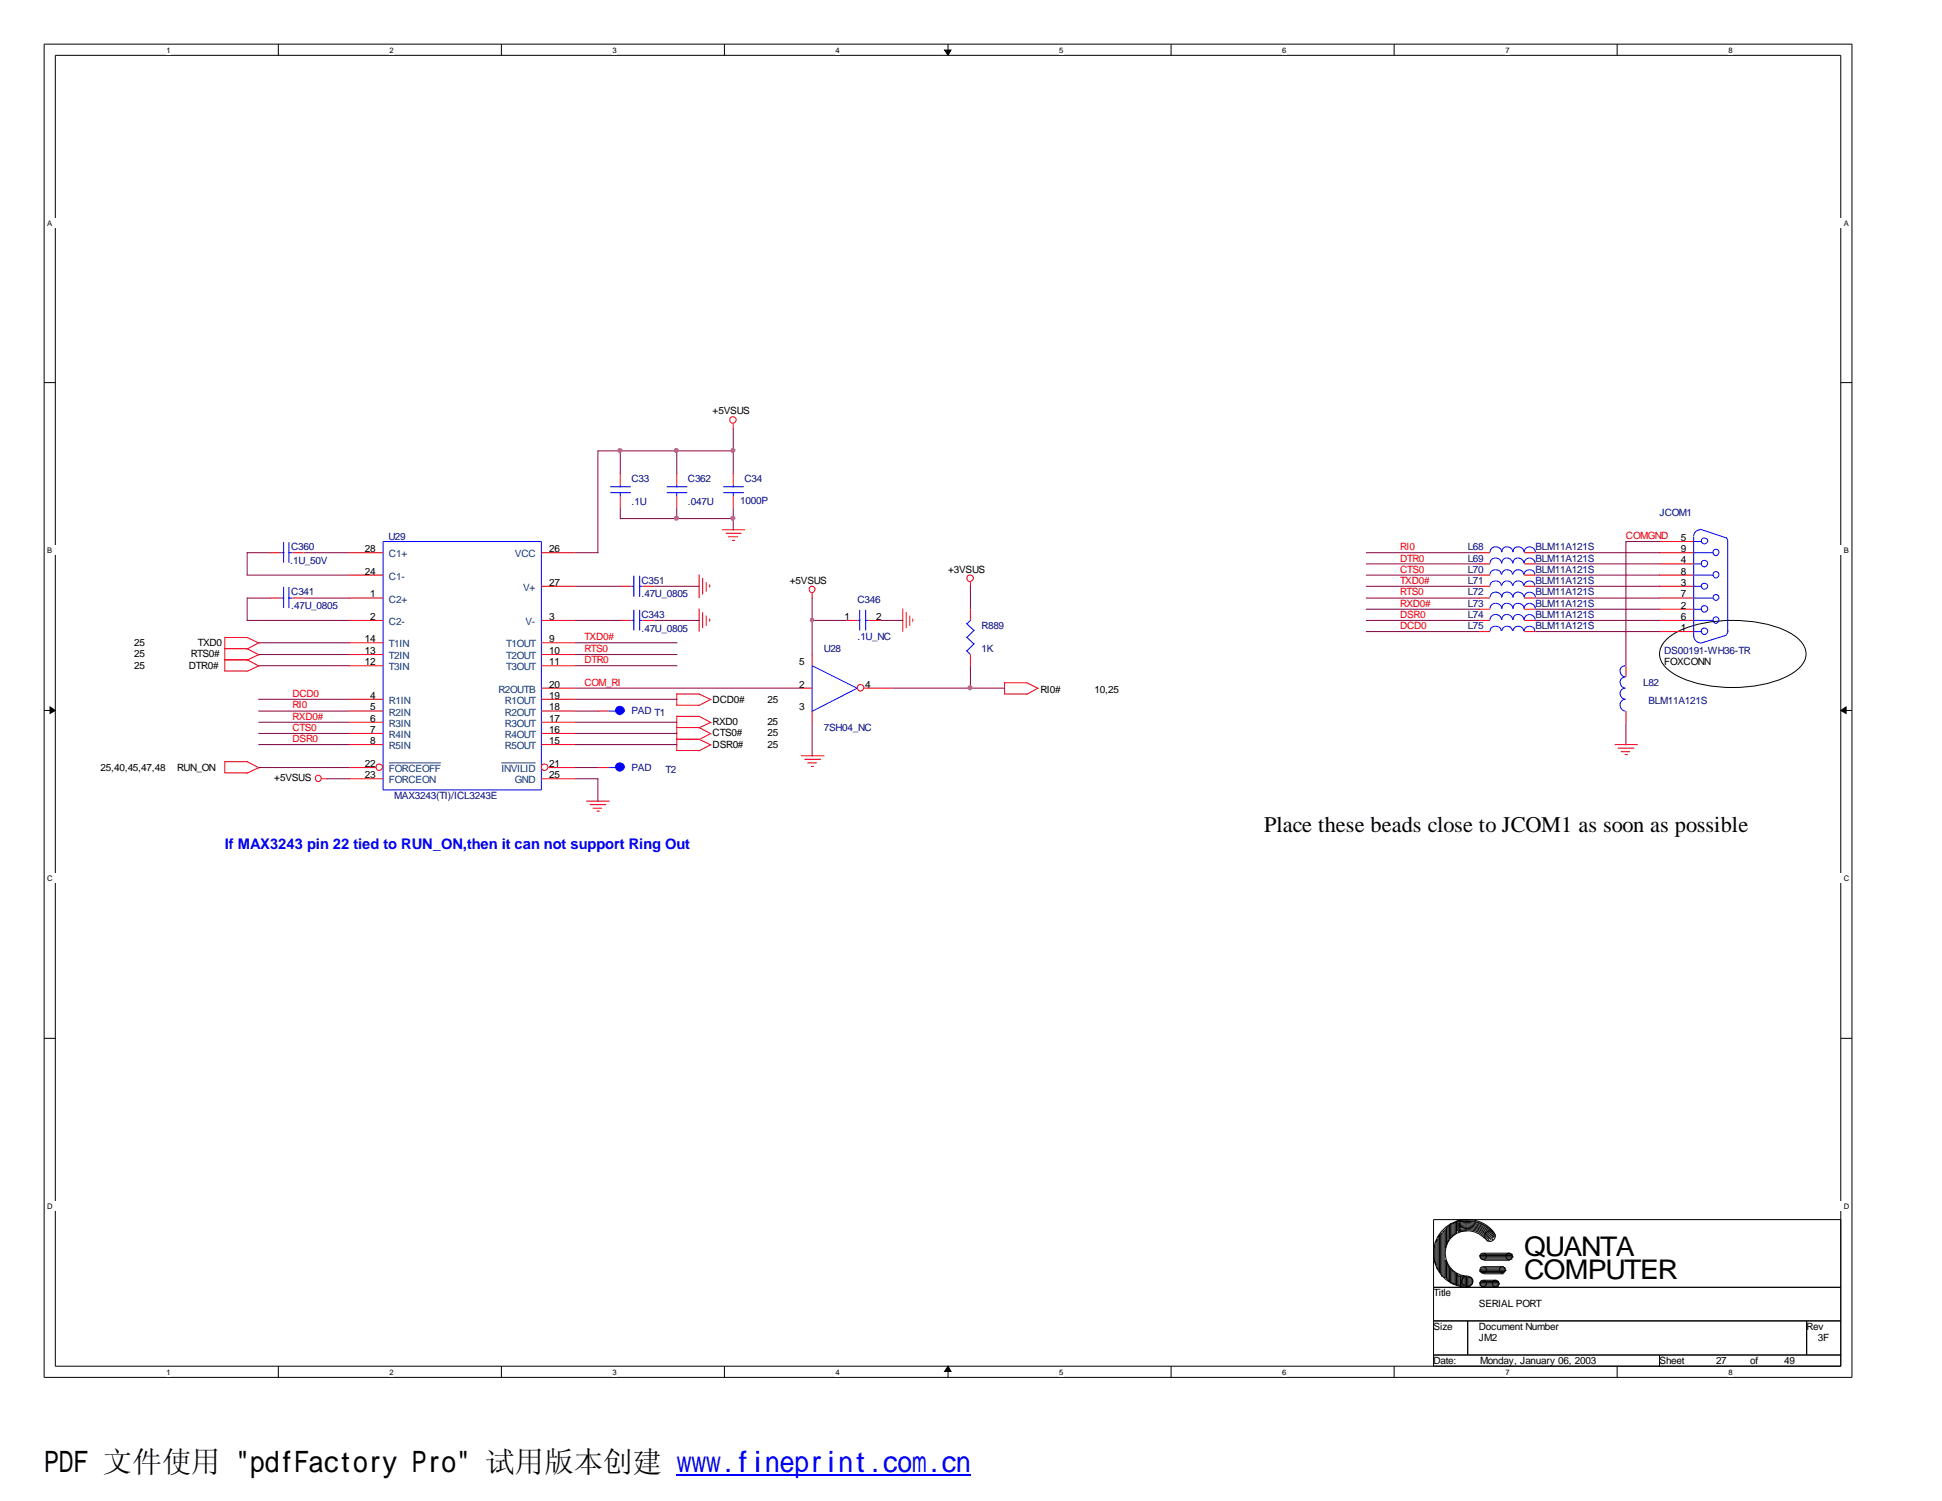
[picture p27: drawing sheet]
<svg xmlns="http://www.w3.org/2000/svg" width="279mm" height="216mm" viewBox="0 0 279 216" stroke-linecap="round" stroke-linejoin="round" font-family="sans-serif">
<defs><g id="words">
<text font-size="4.2" x="6.3" y="211.7">PDF 文件使用 &quot;pdfFactory Pro&quot; 试用版本创建 www.fineprint.com.cn</text>
<g font-size="3.9">
<text x="219.3" y="180.6">QUANTA</text>
<text x="219.3" y="184">COMPUTER</text>
</g>
<text font-size="3.2" x="181.9" y="119.7">Place these beads close to JCOM1 as soon as possible</text>
<text font-size="2.1" fill="#00f" x="32.3" y="122.2">If MAX3243 pin 22 tied to RUN_ON,then it can not support Ring Out</text>
<g font-size="1.4">
<text x="102.5" y="59.6">+5VSUS</text>
<text x="241.8" y="77.8">5</text>
<text x="52.5" y="79.4">28</text>
<text x="52.5" y="82.6">24</text>
<text x="79" y="79.4">26</text>
<text x="113.6" y="84">+5VSUS</text>
<text x="136.4" y="82.4">+3VSUS</text>
<text x="241.8" y="79.4">9</text>
<text x="241.8" y="81">4</text>
<text x="241.8" y="82.6">8</text>
<text x="53.3" y="85.9">1</text>
<text x="53.3" y="89.2">2</text>
<text x="79" y="89.2">3</text>
<text x="79" y="84.2">27</text>
<text x="121.5" y="89.2">1</text>
<text x="126.1" y="89.2">2</text>
<text x="241.8" y="84.2">3</text>
<text x="241.8" y="85.9">7</text>
<text x="241.8" y="87.5">2</text>
<text x="241.8" y="89.2">6</text>
<text x="19.3" y="93">25</text>
<text x="19.3" y="94.6">25</text>
<text x="27.4" y="94.6">RTS0#</text>
<text x="28.4" y="93">TXD0</text>
<text x="52.5" y="92.4">14</text>
<text x="52.5" y="94.1">13</text>
<text x="52.5" y="95.7">12</text>
<text x="79" y="92.4">9</text>
<text x="79" y="94.1">10</text>
<text x="79" y="95.7">11</text>
<text x="115" y="95.7">5</text>
<text x="239.4" y="95.7">FOXCONN</text>
<text x="241.8" y="90.8">1</text>
<text x="19.3" y="96.2">25</text>
<text x="27.2" y="96.2">DTR0#</text>
<text x="53.3" y="100.5">4</text>
<text x="79" y="100.5">19</text>
<text x="79" y="98.9">20</text>
<text x="102.5" y="101.1">DCD0#</text>
<text x="110.4" y="101.1">25</text>
<text x="115" y="98.9">2</text>
<text x="124.5" y="98.9">4</text>
<text x="149.7" y="99.7">RI0#</text>
<text x="157.5" y="99.7">10,25</text>
<text x="53.3" y="102.2">5</text>
<text x="53.3" y="103.8">6</text>
<text x="53.3" y="105.4">7</text>
<text x="53.3" y="107">8</text>
<text x="79" y="102.2">18</text>
<text x="79" y="103.8">17</text>
<text x="79" y="105.4">16</text>
<text x="79" y="107">15</text>
<text x="102.5" y="104.3">RXD0</text>
<text x="102.5" y="105.9">CTS0#</text>
<text x="102.5" y="107.6">DSR0#</text>
<text x="110.4" y="104.3">25</text>
<text x="110.4" y="105.9">25</text>
<text x="110.4" y="107.6">25</text>
<text x="115" y="102.2">3</text>
<text x="14.5" y="110.8">25,40,45,47,48</text>
<text x="25.5" y="110.8">RUN_ON</text>
<text x="39.5" y="112.3">+5VSUS</text>
<text x="52.5" y="110.3">22</text>
<text x="52.5" y="111.9">23</text>
<text x="79" y="111.9">25</text>
<text x="79" y="110.3">21</text>
<text x="206.2" y="186.4">Title</text>
<text x="206.2" y="191.3">Size</text>
<text x="212.8" y="188">SERIAL PORT</text>
<text x="212.8" y="191.3">Document Number</text>
<text x="259.9" y="191.3">Rev</text>
<text x="206.2" y="196.2">Date:</text>
<text x="212.8" y="193">JM2</text>
<text x="212.9" y="196.2">Monday, January 06, 2003</text>
<text x="238.8" y="196.2">Sheet</text>
<text x="246.9" y="196.2">27</text>
<text x="251.8" y="196.2">of</text>
<text x="256.7" y="196.2">49</text>
<text x="261.5" y="193">3F</text>
</g>
<g font-size="1.4" fill="#000080">
<text x="90.8" y="69.3">C33</text>
<text x="99" y="69.3">C362</text>
<text x="107.1" y="69.3">C34</text>
<text x="55.9" y="77.6">U29</text>
<text x="90.8" y="72.6">.1U</text>
<text x="99" y="72.6">.047U</text>
<text x="106.5" y="72.5">1000P</text>
<text x="238.8" y="74.3">JCOM1</text>
<text x="41.7" y="81.1">.1U_50V</text>
<text x="41.9" y="79.2">C360</text>
<text x="92.3" y="84">C351</text>
<text x="211.2" y="84">L71</text>
<text x="211.2" y="79.2">L68</text>
<text x="211.2" y="80.8">L69</text>
<text x="211.2" y="82.4">L70</text>
<text x="220.9" y="84">BLM11A121S</text>
<text x="220.9" y="79.2">BLM11A121S</text>
<text x="220.9" y="80.8">BLM11A121S</text>
<text x="220.9" y="82.4">BLM11A121S</text>
<text x="41.9" y="85.6">C341</text>
<text x="41.9" y="87.5">.47U_0805</text>
<text x="92.3" y="85.9">.47U_0805</text>
<text x="92.3" y="88.9">C343</text>
<text x="123.4" y="86.8">C346</text>
<text x="211.2" y="85.6">L72</text>
<text x="211.2" y="87.3">L73</text>
<text x="211.2" y="88.9">L74</text>
<text x="220.9" y="85.6">BLM11A121S</text>
<text x="220.9" y="87.3">BLM11A121S</text>
<text x="220.9" y="88.9">BLM11A121S</text>
<text x="92.3" y="90.8">.47U_0805</text>
<text x="118.5" y="93.7">U28</text>
<text x="123.4" y="92.1">.1U_NC</text>
<text x="141.2" y="90.5">R889</text>
<text x="141.2" y="93.7">1K</text>
<text x="211.2" y="90.5">L75</text>
<text x="220.9" y="90.5">BLM11A121S</text>
<text x="239.4" y="94.1">DS00191-WH36-TR</text>
<text x="236.4" y="98.6">L82</text>
<text x="237.2" y="101.3">BLM11A121S</text>
<text x="90.8" y="102.7">PAD T1</text>
<text x="118.5" y="105.2">7SH04_NC</text>
<text x="90.8" y="110.8">PAD</text>
<text x="95.8" y="111.2">T2</text>
<text x="56.7" y="114.9">MAX3243(TI)/ICL3243E</text>
</g>
<g font-size="1.4" fill="#f00">
<text x="233.9" y="77.5">COMGND</text>
<text x="201.4" y="84">TXD0#</text>
<text x="201.4" y="82.4">CTS0</text>
<text x="201.4" y="79.2">RI0</text>
<text x="201.4" y="80.8">DTR0</text>
<text x="201.4" y="85.6">RTS0</text>
<text x="201.4" y="88.9">DSR0</text>
<text x="201.4" y="87.3">RXD0#</text>
<text x="84.1" y="95.4">DTR0</text>
<text x="84.1" y="93.7">RTS0</text>
<text x="84.1" y="92.1">TXD0#</text>
<text x="201.4" y="90.5">DCD0</text>
<text x="42.1" y="101.9">RI0</text>
<text x="42.1" y="100.2">DCD0</text>
<text x="84.1" y="98.6">COM_RI</text>
<text x="42.1" y="105.2">CTS0</text>
<text x="42.1" y="103.5">RXD0#</text>
<text x="42.1" y="106.8">DSR0</text>
</g>
<g font-size="1.4" fill="#004080">
<text x="56" y="80.2">C1+</text>
<text x="56" y="83.4">C1-</text>
<text x="74.1" y="80.2">VCC</text>
<text x="56" y="86.7">C2+</text>
<text x="56" y="89.9">C2-</text>
<text x="75.3" y="85">V+</text>
<text x="75.6" y="89.9">V-</text>
<text x="56" y="93.1">T1IN</text>
<text x="56" y="94.8">T2IN</text>
<text x="72.8" y="93.1">T1OUT</text>
<text x="72.8" y="94.8">T2OUT</text>
<text x="56" y="96.4">T3IN</text>
<text x="56" y="101.3">R1IN</text>
<text x="71.7" y="99.7">R2OUTB</text>
<text x="72.6" y="101.3">R1OUT</text>
<text x="72.8" y="96.4">T3OUT</text>
<text x="56" y="103">R2IN</text>
<text x="56" y="104.6">R3IN</text>
<text x="56" y="106.2">R4IN</text>
<text x="56" y="107.8">R5IN</text>
<text x="72.6" y="103">R2OUT</text>
<text x="72.6" y="104.6">R3OUT</text>
<text x="72.6" y="106.2">R4OUT</text>
<text x="72.6" y="107.8">R5OUT</text>
<text x="56" y="112.7">FORCEON</text>
<text x="56" y="111.1">FORCEOFF</text>
<text x="72.1" y="111.1">INVILID</text>
<text x="74.1" y="112.7">GND</text>
</g>
<g font-size="1.1">
<text x="24" y="7.6">1</text>
<text x="56" y="7.6">2</text>
<text x="88.1" y="7.6">3</text>
<text x="120.2" y="7.6">4</text>
<text x="152.4" y="7.6">5</text>
<text x="184.5" y="7.6">6</text>
<text x="216.6" y="7.6">7</text>
<text x="248.7" y="7.6">8</text>
<text x="6.8" y="32.5">A</text>
<text x="265.3" y="32.5">A</text>
<text x="6.8" y="79.6">B</text>
<text x="265.3" y="79.6">B</text>
<text x="6.8" y="126.7">C</text>
<text x="265.3" y="126.7">C</text>
<text x="6.8" y="173.9">D</text>
<text x="265.3" y="173.9">D</text>
<text x="24" y="197.8">1</text>
<text x="56" y="197.8">2</text>
<text x="88.1" y="197.8">3</text>
<text x="120.2" y="197.8">4</text>
<text x="152.4" y="197.8">5</text>
<text x="184.5" y="197.8">6</text>
<text x="216.6" y="197.8">7</text>
<text x="248.7" y="197.8">8</text>
</g>
</g></defs>
<path d="M6.3 6.3h260.1v191.8h-260.1zM8 8h256.8v188.5h-256.8z" fill="none" stroke="#000" stroke-width=".14"/>
<g fill="#fff">
<path d="M24 6.5h.6v1.4h-.6z"/>
<path d="M24 196.7h.6v1.3h-.6z"/>
</g>
<path d="M40 6.3v1.7M40 196.5v1.6" fill="none" stroke="#000" stroke-width=".14"/>
<g fill="#fff">
<path d="M56 6.5h.6v1.4h-.6z"/>
<path d="M56 196.7h.6v1.3h-.6z"/>
</g>
<path d="M72.1 6.3v1.7M72.1 196.5v1.6" fill="none" stroke="#000" stroke-width=".14"/>
<g fill="#fff">
<path d="M88.1 6.5h.6v1.4h-.6z"/>
<path d="M88.1 196.7h.6v1.3h-.6z"/>
</g>
<path d="M104.2 6.3v1.7M104.2 196.5v1.6" fill="none" stroke="#000" stroke-width=".14"/>
<g fill="#fff">
<path d="M120.2 6.5h.6v1.4h-.6z"/>
<path d="M120.2 196.7h.6v1.3h-.6z"/>
</g>
<path d="M136.4 6.3v1.7M136.4 196.5v1.6" fill="none" stroke="#000" stroke-width=".14"/>
<g fill="#000" stroke="#000" stroke-width=".14">
<path d="M135.9 7.2h.9l-.4 .8z" fill-rule="evenodd"/>
<path d="M136.4 196.5l.4 .8h-.9z" fill-rule="evenodd"/>
</g>
<g fill="#fff">
<path d="M152.4 6.5h.6v1.4h-.6z"/>
<path d="M152.4 196.7h.6v1.3h-.6z"/>
</g>
<path d="M168.5 6.3v1.7M168.5 196.5v1.6" fill="none" stroke="#000" stroke-width=".14"/>
<g fill="#fff">
<path d="M184.5 6.5h.6v1.4h-.6z"/>
<path d="M184.5 196.7h.6v1.3h-.6z"/>
</g>
<path d="M200.6 6.3v1.7M200.6 196.5v1.6" fill="none" stroke="#000" stroke-width=".14"/>
<g fill="#fff">
<path d="M216.6 6.5h.6v1.4h-.6z"/>
<path d="M216.6 196.7h.6v1.3h-.6z"/>
</g>
<path d="M232.7 6.3v1.7M232.7 196.5v1.6" fill="none" stroke="#000" stroke-width=".14"/>
<g fill="#fff">
<path d="M248.7 6.5h.6v1.4h-.6z"/>
<path d="M248.7 196.7h.6v1.3h-.6z"/>
<path d="M6.8 31.4h259.2v1.4h-259.2z"/>
<path d="M6.8 78.5h259.2v1.3h-259.2z"/>
</g>
<path d="M6.3 55h1.7M264.8 55h1.6" fill="none" stroke="#000" stroke-width=".14"/>
<path d="M6.8 125.6h259.2v1.4h-259.2z" fill="#fff"/>
<path d="M6.3 102.2h1.7M264.8 102.2h1.6" fill="none" stroke="#000" stroke-width=".14"/>
<g fill="#000" stroke="#000" stroke-width=".14">
<path d="M7.2 101.7l.8 .5-.8 .4z" fill-rule="evenodd"/>
<path d="M264.8 102.2l.8-.5v.9z" fill-rule="evenodd"/>
</g>
<path d="M6.8 172.8h259.2v1.4h-259.2z" fill="#fff"/>
<g fill="none" stroke="#000" stroke-width=".14">
<path d="M239.6 92.2a10.3 10.3 0 0 1 5.6-2.6 21.1 21.1 0 0 1 11.5 1 5.3 5.3 0 0 1 3 2.8 2.78 2.78 0 0 1-1.3 3.1 15.7 15.7 0 0 1-9.1 2.4 15.4 15.4 0 0 1-9.1-2.4 2.74 2.74 0 0 1-.6-4.3zM6.3 149.4h1.7M264.8 149.4h1.6M206.2 175.4h58.6v21.1h-58.6zM206.4 179.2v2.3M206.6 178.6v3.3M206.8 178.3v4.2M206.8 178.2l-.2 .4M206.9 177.9v4.6M207.1 177.6v5.4M207.2 177.5l-.3 .5M207.3 177.5v5.5"/>
<path d="M207.4 177.4v6.2M207.5 177.3l-.2 .2M207.6 177.1v6.5M207.8 177v6.8M207.9 177l-.3 .2M207.9 176.7v2.9M208.1 176.6v2.4M208.2 176.5v2.2M208.2 178.9l-.3 .6M208.3 176.4l-.2 .3M208.4 176.3v2.2M208.4 178.4l-.2 .2"/>
<path d="M208.5 176.2v2M208.6 176.1l-.2 .3M208.7 175.9v2.1M208.7 176h.3M208.8 177.9l-.3 .2M208.9 176v1.9M209 175.9v1.7M209.1 177.5l-.2 .3M209.2 175.9v1.7M209.3 175.8l-.3 .2M209.4 175.8v1.6M209.5 177.3l-.3 .2"/>
<path d="M209.5 175.7v1.8M209.6 177l.3 .2M209.7 175.6v1.4M209.8 176.7a4.1 4.1 0 0 1 4.5 1.5M209.8 176.5a4.1 4.1 0 0 1 4.7 1.9M209.8 176.4a4.4 4.4 0 0 1 5 2M209.8 176.2a4.5 4.5 0 0 1 5 1.9M209.8 176a4.6 4.6 0 0 1 5.2 2.1M209.9 177a3.6 3.6 0 0 1 4.1 1.6M209.9 176.9a3.8 3.8 0 0 1 4.4 1.7M209.9 175.8l1.2-.2a4.8 4.8 0 0 1 4 2.1M209.9 175.6v1.7"/>
<path d="M210 175.8l1.1-.1a4.5 4.5 0 0 1 4 2.2M210 175.5l-.3 .2M210.1 175.6v1.4M211.1 175.4a4.7 4.7 0 0 1 3.8 1.8M211.1 175.4a4.9 4.9 0 0 0-4.9 4.9 4.9 4.9 0 0 0 4.9 4.9M211.1 177a3.4 3.4 0 0 1 2.5 1.1M211.1 177a3.3 3.3 0 0 0-3.2 3.3 3.3 3.3 0 0 0 3.2 3.3M211.1 175.4h-.4a1.71 1.71 0 0 0-1.3 .5M211.1 177l-1.1 .2M206.2 185.2h58.6M206.2 190h58.6M206.2 194.9h58.6"/>
<path d="M206.4 181.4l.3 .5M206.8 182.4l.2 .2M207.1 182.9l.2 .2M207.8 183.7h.2M207.9 181.2v2.5M207.9 181.3l.3 .4M208.1 181.6v2.3M208.1 183.8l.2 .3M208.2 181.8v2.2M208.2 181.9l.2 .4M208.4 184.1l.2 .3M208.4 182.2v2"/>
<path d="M208.5 182.3v2M208.5 182.4l.3 .2M208.7 184.5h.3M208.7 182.5v2.1M208.9 182.7l.2 .3M208.9 182.6v1.9M209 184.7h.3M209 182.9v1.8M209.2 183l.3 .3M209.2 183v1.7M209.4 183.2v1.5M209.4 184.7l.2 .2"/>
<path d="M209.5 183.1v1.7M209.5 183.2l.3 .3M209.7 184.8h.3M209.7 183.4v1.5M209.9 183.4v1.4M209.9 183.6h.5M210 185h.3M210.1 184.8h.1M210.1 183.6v1.3M210.1 183.5v1.3M210.3 183.6v1.5M210.5 183.6v1.5"/>
<path d="M210.6 183.5l-.5 1.5M210.7 183.5v1.3M210.7 183.6l.2 .3M210.7 184.7l-.2 .3M210.8 185h.3M210.8 183.8v1.3M211 183.7h.2M211 183.6v1.4M211.2 183.7v1.4M211.2 190v4.9M211.2 185h.2M211.3 183.7h.3"/>
<path d="M211.3 183.6v1.4M211.5 183.7v1.4M211.7 183.7v1.1M211.7 183.8l.2 .3M211.8 184.7l-.3 .3M211.8 184v.7M212.9 180.6h4.6M212.9 182.9h3.6M212.9 184.5h2.7M212.9 184.8h2.7M212.9 180.6v.2M212.9 184.5v.2"/>
<path d="M212.9 180.8h4.9M212.9 182.7h3.8M212.9 182.9l.5 .2M212.9 184.7h2.9M212.9 184.8l.5 .3M213 180.9h4.5M213 182.5h3.5M213.1 180.4h4.5M213.1 180.9l.3 .3M213.1 182.4h3.5M213.1 182.5l-.2 .3M213.1 184.3h2.5"/>
<path d="M213.3 181.1h4.3M213.3 183h3.1M213.3 185h2.3M213.4 184.1h1.9M213.4 183.2h2.9M213.4 182.2h2.9M213.4 181.3h3.9M213.4 180.3h3.9M215.6 184.3v.3M215.7 184.7l-.2 .2M216.5 182.4v.2M216.7 182.7l-.3 .3"/>
<path d="M217.5 180.4v.3M217.7 180.8l-.3 .2M238.8 194.9v1.6M259.9 190v4.9"/>
<circle cx="214.4" cy="177.8" r=".75"/>
<circle cx="211.1" cy="184.3" r=".79"/>
<circle cx="213.4" cy="182.7" r=".48"/>
<circle cx="213.4" cy="180.7" r=".48"/>
<circle cx="213.4" cy="184.6" r=".48"/>
<circle cx="215.2" cy="184.6" r=".48"/>
<circle cx="216.1" cy="182.7" r=".45"/>
<circle cx="217.1" cy="180.7" r=".48"/>
</g>
<g fill="none" stroke="#f00" stroke-width=".14">
<path d="M38.9 79.5h1.6M42.1 79.5h1.6M50.2 79.5h4.9M77.9 79.5h4.8M89.2 68.1v1.7M89.2 71.4v1.6M97.4 68.1v1.7M97.4 71.4v1.6M103.9 76.2h3.3M104.4 76.7h2.3M104.7 77.2h1.5M105.3 77.7h.4"/>
<path d="M105.5 61v.7M105.5 68.1v1.7M105.5 71.4v1.6M212.8 79.5h1.6M219.3 79.5h1.6M238.8 79.5h4.9M238.8 77.9h4.9M32.3 93.3h3.3M32.3 94.9h3.3M32.3 96.5h3.3M32.3 91.7h3.3M32.3 91.6v4.9"/>
<path d="M35.6 91.7l1.7 .8M35.6 93.3l1.7 .9M35.6 94.9l1.7 .9M37.3 92.5l-1.8 .9M37.3 94.1l-1.8 .9M37.3 95.8l-1.8 .8M38.9 86h1.6M42.1 86h1.6M50.2 86h4.9M50.2 89.2h4.9M50.2 92.5h4.9M50.2 94.1h4.9"/>
<path d="M50.2 95.8h4.9M50.2 82.7h4.9M77.9 84.3h4.8M77.9 89.2h4.8M77.9 92.5h4.8M77.9 94.1h4.8M77.9 95.8h4.8M77.9 99h4.8M89.2 84.3h1.6M89.2 89.2h1.6M92.5 84.3h1.6M92.5 89.2h1.6"/>
<path d="M97.4 99.7v1.7M97.4 99.8h3.3M100.6 82.6v3.4M100.6 87.5v3.3M100.6 99.8l1.8 .9M101.1 83.1v2.4M101.1 88.1v2.2M101.6 83.7v1.4M101.6 88.6v1.4M102.1 84.1v.4M102.1 89v.4M115.2 99h1.6"/>
<path d="M116.8 85.3v.8M116.8 94.1v1.7M121.8 89.2h1.6M124.4 99h3.9M125 89.2h1.7M129.9 87.5v3.3M130.4 88.1v2.2M130.9 88.6v1.4M131.3 89v.4M139.6 83.7v.7M139.6 87.6v1.6M139.6 94.1v1.7"/>
<path d="M144.4 99.8h3.3M144.5 98.1v1.7M144.5 98.2h3.3M147.7 98.2l1.7 .9M149.4 99l-1.7 .9M212.8 84.3h1.6M212.8 86h1.6M212.8 87.6h1.6M212.8 89.2h1.6M212.8 82.7h1.6M212.8 90.8h1.6M212.8 81.1h1.6"/>
<path d="M219.3 84.3h1.6M219.3 86h1.6M219.3 87.6h1.6M219.3 89.2h1.6M219.3 82.7h1.6M219.3 90.8h1.6M219.3 81.1h1.6M233.9 95.8v1.6M238.8 84.3h4.9M238.8 86h4.9M238.8 87.6h4.9M238.8 89.2h4.9"/>
<path d="M238.8 82.7h4.9M238.8 90.8h4.9M238.8 81.1h4.9M32.3 111.2h3.3M32.3 109.5v1.7M32.3 109.6h3.3M35.6 109.6l1.7 .9M37.3 110.4l-1.8 .9M46.3 112h.8M50.2 112h4.9M50.2 107.1h4.9M50.2 100.6h4.9"/>
<path d="M50.2 102.3h4.9M50.2 103.9h4.9M50.2 105.5h4.9M50.2 110.4h3.9M77.9 112h4.8M77.9 107.1h4.8M77.9 100.6h4.8M77.9 102.3h4.8M77.9 103.9h4.8M77.9 105.5h4.8M78.9 110.4h3.8M84.3 115.2h3.4"/>
<path d="M84.8 115.7h2.4M85.3 116.2h1.3M85.9 116.7h.4M86 102.3h1.6M86 110.4h1.6M97.3 101.4h3.3M97.3 104.6h3.4M97.3 106.3h3.4M97.3 107.9h3.3M97.4 103v4.9M97.4 103h3.3M100.6 103l1.8 1"/>
<path d="M100.6 104.6l1.8 1M100.6 106.3l1.8 .9M102.3 100.6l-1.8 .9M102.3 103.9l-1.8 .8M102.3 105.5l-1.8 .9M102.3 107.1l-1.8 .9M115.2 108.7h3.4M115.7 109.2h2.4M116.2 109.7h1.3M116.7 110.2h.4M116.8 102.3v1.6M232.3 107.1h3.3"/>
<path d="M232.7 107.6h2.4M233.2 108.1h1.3M233.8 108.5h.4M233.9 102.3v1.6"/>
<circle cx="105.4" cy="60.4" r=".48"/>
<circle cx="116.8" cy="84.8" r=".45"/>
<circle cx="123.8" cy="98.9" r=".48"/>
<circle cx="139.6" cy="83.2" r=".48"/>
<circle cx="45.8" cy="112" r=".45"/>
<circle cx="54.6" cy="110.4" r=".48"/>
<circle cx="78.3" cy="110.4" r=".48"/>
</g>
<g fill="none" stroke="#00f" stroke-width=".14">
<path d="M40.5 79.5h.4M40.8 78v2.9M41.5 79.5h.6M41.6 78v2.9M55.1 77.9h22.8v35.7h-22.8zM87.8 70.9h3M87.8 70h3M89.2 69.8v.3M89.2 70.8v.6M95.9 70.9h3M95.9 70h3M97.4 69.8v.3"/>
<path d="M97.4 70.8v.6M104.1 70.9h2.9M104.1 70h2.9M105.5 69.8v.3M105.5 70.8v.6M214.4 79.4a.85 .85 0 0 1 .8-.7 .85 .85 0 0 1 .9 .7 .81 .81 0 0 1 .8-.7 .81 .81 0 0 1 .8 .7 .81 .81 0 0 1 .8-.7 .81 .81 0 0 1 .8 .7 .81 .81 0 0 1 .8-.7 .81 .81 0 0 1 .8 .7M243.6 79.5h2.9M243.7 77.9h1.2M243.7 77.2v14.4M244.6 76.2a.94 .94 0 0 0-.9 .9M244.6 76.1l3.8 1.3M248.3 77.3l.3 .5v13"/>
<path d="M40.5 86h.4M40.8 84.4v3.1M41.5 86h.6M41.6 84.4v3.1M90.8 89.2h.5M90.8 84.3h.5M91.2 82.8v3.1M91.2 87.7v3M91.9 89.2h.6M91.9 84.3h.6M92 82.8v3.1M92 87.7v3"/>
<path d="M116.8 95.8l6.6 3.3M116.8 95.7v6.6M123.4 99l-6.6 3.4M123.4 89.2h.4M123.7 87.7v3M124.5 89.2h.5M124.5 87.7v3M139 93.6l.6 .5M139 91.6l1.1 1M139 89.7l1.1 1M139.7 89.2l-.6 .5M140.2 92.5l-1.1 1.1"/>
<path d="M140.2 90.6l-1.1 1.1M214.4 84.2a.82 .82 0 0 1 .8-.6 .82 .82 0 0 1 .8 .6M214.4 85.9a.85 .85 0 0 1 .8-.7 .85 .85 0 0 1 .9 .7 .81 .81 0 0 1 .8-.7 .81 .81 0 0 1 .8 .7 .81 .81 0 0 1 .8-.7 .81 .81 0 0 1 .8 .7 .81 .81 0 0 1 .8-.7 .81 .81 0 0 1 .8 .7M214.4 87.5a.85 .85 0 0 1 .8-.7 .85 .85 0 0 1 .9 .7 .81 .81 0 0 1 .8-.7 .81 .81 0 0 1 .8 .7 .81 .81 0 0 1 .8-.7 .81 .81 0 0 1 .8 .7 .81 .81 0 0 1 .8-.7 .81 .81 0 0 1 .8 .7M214.4 89.2a.85 .85 0 0 1 .8-.8 .85 .85 0 0 1 .9 .8 .81 .81 0 0 1 .8-.8 .81 .81 0 0 1 .8 .8 .81 .81 0 0 1 .8-.8 .81 .81 0 0 1 .8 .8 .81 .81 0 0 1 .8-.8 .81 .81 0 0 1 .8 .8M214.4 90.8a.82 .82 0 0 1 .8-.7 .82 .82 0 0 1 .8 .7M214.4 81a.85 .85 0 0 1 .8-.7 .85 .85 0 0 1 .9 .7 .81 .81 0 0 1 .8-.7 .81 .81 0 0 1 .8 .7 .81 .81 0 0 1 .8-.7 .81 .81 0 0 1 .8 .7 .81 .81 0 0 1 .8-.7 .81 .81 0 0 1 .8 .7M214.4 82.6a.82 .82 0 0 1 .8-.6 .82 .82 0 0 1 .8 .6M216.1 84.2a.77 .77 0 0 1 .7-.6 .77 .77 0 0 1 .8 .6M216.1 90.8a.77 .77 0 0 1 .7-.7 .77 .77 0 0 1 .8 .7M216.1 82.6a.77 .77 0 0 1 .7-.6 .77 .77 0 0 1 .8 .6M217.7 84.2a.77 .77 0 0 1 .7-.6 .77 .77 0 0 1 .8 .6"/>
<path d="M217.7 90.8a.77 .77 0 0 1 .7-.7 .77 .77 0 0 1 .8 .7M217.7 82.6a.77 .77 0 0 1 .7-.6 .77 .77 0 0 1 .8 .6M219.3 84.2a.77 .77 0 0 1 .7-.6 .77 .77 0 0 1 .8 .6M219.3 90.8a.77 .77 0 0 1 .7-.7 .77 .77 0 0 1 .8 .7M219.3 82.6a.77 .77 0 0 1 .7-.6 .77 .77 0 0 1 .8 .6M233.8 95.8a.81 .81 0 0 0-.7 .8 .81 .81 0 0 0 .7 .8 .81 .81 0 0 0-.7 .8 .81 .81 0 0 0 .7 .8 .81 .81 0 0 0-.7 .8 .81 .81 0 0 0 .7 .8 .85 .85 0 0 0-.7 .8 .85 .85 0 0 0 .7 .9M243.6 89.2h2.9M243.6 82.7h2.9M243.6 86h2.9M243.7 91.4a1.02 1.02 0 0 0 .9 1.1M243.7 81.1h1.2M243.7 84.3h1.2"/>
<path d="M243.7 87.6h1.2M243.7 90.8h1.2M248.4 91.4l-3.8 1.1M248.5 90.8l.1 .2-.3 .3M87.6 110.4h1M87.6 102.3h1"/>
<circle cx="245.2" cy="77.8" r=".45"/>
<circle cx="246.9" cy="79.4" r=".45"/>
<circle cx="245.2" cy="87.6" r=".48"/>
<circle cx="245.2" cy="90.8" r=".48"/>
<circle cx="245.2" cy="81.1" r=".48"/>
<circle cx="245.2" cy="84.3" r=".45"/>
<circle cx="246.9" cy="89.2" r=".45"/>
<circle cx="246.9" cy="82.7" r=".45"/>
<circle cx="246.9" cy="85.9" r=".42"/>
</g>
<path d="M56 109.7h7.4M72.1 109.7h4.9" fill="none" stroke="#004080" stroke-width=".14"/>
<g fill="#00f" stroke="#00f" stroke-width=".14">
<circle cx="89.2" cy="110.3" r=".62"/>
<circle cx="89.2" cy="102.2" r=".62"/>
</g>
<g fill="none" stroke="#800040" stroke-width=".14">
<path d="M35.6 79.5h3.3M35.6 79.4v3.3M43.7 79.5h6.6M82.7 79.5h3.4M86 64.8v14.7M86 64.9h19.6M89.2 64.9v3.3M89.2 73v1.7M89.2 74.6h16.4M97.4 64.9v3.3M97.4 73v1.7M105.5 61.6v6.6"/>
<path d="M105.5 73v3.3M196.5 79.5h16.4M220.9 79.5h17.9M233.9 77.9h4.9M233.9 77.8v18M35.5 82.7h14.7M35.5 89.2h14.7M35.6 85.9v3.3M35.6 86h3.3M37.3 92.5h13M37.3 94.1h13M37.3 95.8h13"/>
<path d="M43.7 86h6.6M82.7 84.3h6.6M82.7 89.2h6.6M82.7 92.5h14.8M82.7 94.1h14.8M82.7 95.8h14.8M82.7 99h32.6M94.1 84.3h6.6M94.1 89.2h6.6M116.8 89.2h5M116.8 86v8.2M126.7 89.2h3.3"/>
<path d="M128.3 99h16.3M139.6 84.2v3.4M139.6 95.8v3.3M196.5 82.7h16.4M196.5 84.3h16.4M196.5 89.2h16.4M196.5 86h16.4M196.5 87.6h16.4M196.5 90.8h16.4M196.5 81.1h16.4M220.9 82.7h17.9M220.9 84.3h17.9"/>
<path d="M220.9 89.2h17.9M220.9 86h17.9M220.9 87.6h17.9M220.9 90.8h17.9M220.9 81.1h17.9M37.2 105.5h13M37.2 103.9h13M37.2 102.3h13M37.2 100.6h13M37.2 107.1h13M37.3 110.4h13M47 112h3.3"/>
<path d="M82.7 105.5h14.8M82.7 103.9h14.8M82.7 102.3h3.4M82.7 100.6h14.8M82.7 107.1h14.8M82.7 112h3.4M82.7 110.4h3.4M86 112v3.3M116.8 103.9v4.9M233.9 103.9v3.3"/>
</g>
<g fill="#f0f" stroke="#f0f" stroke-width=".14">
<circle cx="89.2" cy="64.8" r=".31"/>
<circle cx="105.4" cy="64.8" r=".31"/>
<circle cx="116.8" cy="89.2" r=".28"/>
<circle cx="139.6" cy="98.9" r=".31"/>
<circle cx="97.3" cy="74.5" r=".31"/>
<circle cx="105.4" cy="74.5" r=".31"/>
<circle cx="97.3" cy="64.8" r=".31"/>
</g>
<path d="M97.4 212.1h42.3" fill="none" stroke="#00f" stroke-width=".17"/>
<use href="#words"/>
</svg>
